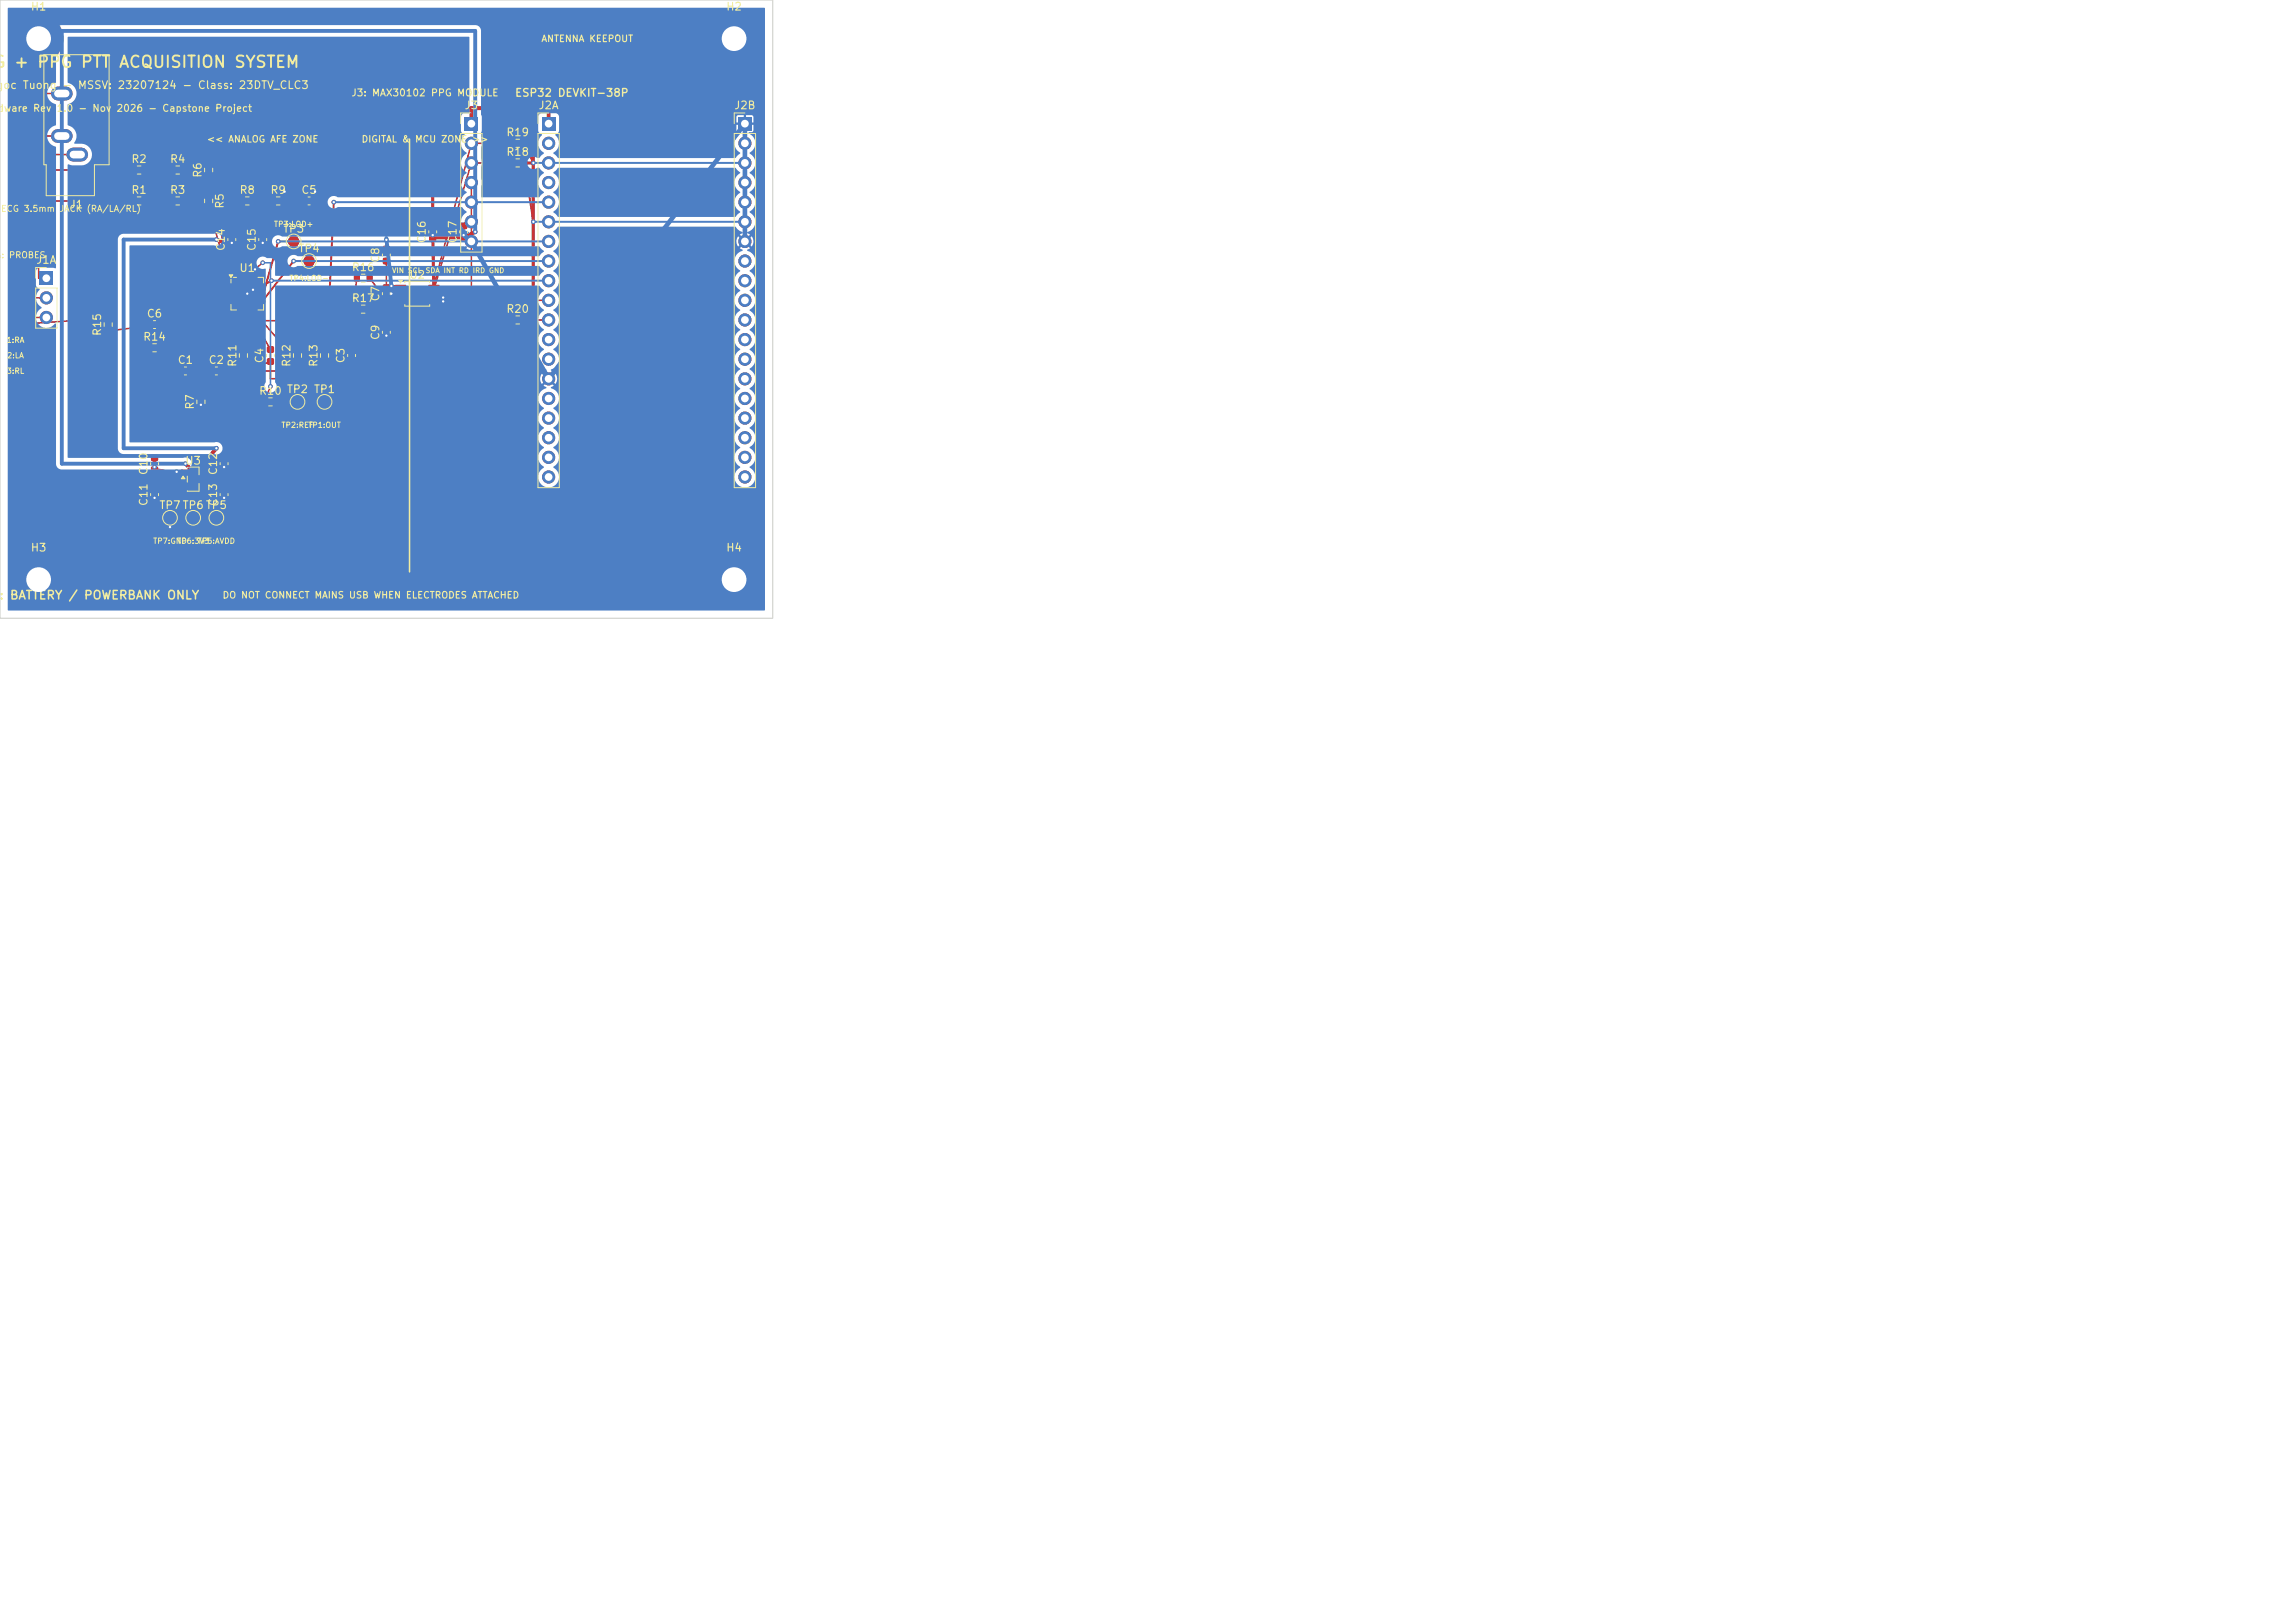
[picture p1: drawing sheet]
<svg xmlns="http://www.w3.org/2000/svg" width="297mm" height="210mm" viewBox="0 0 297 210" stroke-linecap="round" stroke-linejoin="round" font-family="sans-serif">
<defs><g id="words">
<g font-size="1.5" fill="#f2eda1">
<text x="-.9" y="9.1">G</text>
<text x="1.7" y="9.1">+ PPG PTT</text>
<text x="15.3" y="9.1">ACQUISITION SYSTEM</text>
</g>
<g font-size="1.1" fill="#f2eda1">
<text x="-.2" y="77.8">:</text>
<text x="1.2" y="77.8">BATTERY / POWERBANK ONLY</text>
</g>
<g font-size="1" fill="#f2eda1">
<text x="3.9" y="1.6">H1</text>
<text x="93.9" y="1.6">H2</text>
<text x="-.6" y="11.8">goc Tuong - MSSV: 23207124 - Class: 23DTV_CLC3</text>
<text x="60" y="14.4">J3</text>
<text x="65.4" y="17.9">R19</text>
<text x="66.6" y="12.8">ESP32 DEVKIT-38P</text>
<text x="69.6" y="14.4">J2A</text>
<text x="94.9" y="14.4">J2B</text>
<text x="16.9" y="21.3">R2</text>
<text x="21.9" y="21.3">R4</text>
<text x="26.3" y="23.1" transform="rotate(-90 26.3 23.1)">R6</text>
<text x="65.4" y="20.4">R18</text>
<text x="8.9" y="27.2">J1</text>
<text x="16.9" y="25.3">R1</text>
<text x="21.9" y="25.3">R3</text>
<text x="29.2" y="27.1" transform="rotate(-90 29.2 27.1)">R5</text>
<text x="30.9" y="25.3">R8</text>
<text x="34.9" y="25.3">R9</text>
<text x="38.9" y="25.3">C5</text>
<text x="4.6" y="34.4">J1A</text>
<text x="29.3" y="32.6" transform="rotate(-90 29.3 32.6)">C14</text>
<text x="30.9" y="35.4">U1</text>
<text x="33.3" y="32.6" transform="rotate(-90 33.3 32.6)">C15</text>
<text x="36.5" y="30.3">TP3</text>
<text x="38.5" y="32.9">TP4</text>
<text x="45.4" y="35.3">R16</text>
<text x="49.3" y="34.1" transform="rotate(-90 49.3 34.1)">C8</text>
<text x="55.3" y="31.6" transform="rotate(-90 55.3 31.6)">C16</text>
<text x="59.3" y="31.6" transform="rotate(-90 59.3 31.6)">C17</text>
<text x="18.9" y="41.3">C6</text>
<text x="45.4" y="39.3">R17</text>
<text x="49.3" y="39.1" transform="rotate(-90 49.3 39.1)">C7</text>
<text x="52.9" y="36.3">U2</text>
<text x="65.4" y="40.7">R20</text>
<text x="13.3" y="43.6" transform="rotate(-90 13.3 43.6)">R15</text>
<text x="18.4" y="44.3">R14</text>
<text x="22.9" y="47.3">C1</text>
<text x="26.9" y="47.3">C2</text>
<text x="30.8" y="47.6" transform="rotate(-90 30.8 47.6)">R11</text>
<text x="34.3" y="47.1" transform="rotate(-90 34.3 47.1)">C4</text>
<text x="37.8" y="47.6" transform="rotate(-90 37.8 47.6)">R12</text>
<text x="41.3" y="47.6" transform="rotate(-90 41.3 47.6)">R13</text>
<text x="44.8" y="47.1" transform="rotate(-90 44.8 47.1)">C3</text>
<text x="49.3" y="44.1" transform="rotate(-90 49.3 44.1)">C9</text>
<text x="25.3" y="53.1" transform="rotate(-90 25.3 53.1)">R7</text>
<text x="33.4" y="51.3">R10 TP2 TP1</text>
<text x="19.3" y="65.6" transform="rotate(-90 19.3 65.6)">C11</text>
<text x="19.3" y="61.6" transform="rotate(-90 19.3 61.6)">C10</text>
<text x="23.9" y="60.4">U3</text>
<text x="28.3" y="65.6" transform="rotate(-90 28.3 65.6)">C13</text>
<text x="28.3" y="61.6" transform="rotate(-90 28.3 61.6)">C12</text>
<text x="3.9" y="71.6">H3</text>
<text x="20.5" y="66.1">TP7TP6TP5</text>
<text x="93.9" y="71.6">H4</text>
</g>
<g font-size=".9" fill="#f2eda1">
<text x="70" y="5.6">ANTENNA KEEPOUT</text>
<text x="-.9" y="14.7">rdware</text>
<text x="4.2" y="14.7">Rev 1.0 - Nov 2026 - Capstone Project</text>
<text x="45.4" y="12.7">J3: MAX30102 PPG MODULE</text>
<text x="26.7" y="18.6">&lt;&lt; ANALOG AFE ZONE</text>
<text x="46.7" y="18.6">DIGITAL &amp;</text>
<text x="53.6" y="18.6">MCU ZONE &gt;&gt;</text>
<text x="28.7" y="77.6">DO NOT CONNECT MAINS USB WHEN ELECTRODES ATTACHED</text>
</g>
<g font-size=".8" fill="#f2eda1">
<text x="-.9" y="27.6">:</text>
<text x=".1" y="27.6">ECG 3.5mm</text>
<text x="7.6" y="27.6">JACK (RA/LA/RL)</text>
<text x="-.6" y="33.6">A:</text>
<text x="1.1" y="33.6">PROBES</text>
</g>
<g font-size=".7" fill="#f2eda1">
<text x="35.4" y="29.5">TP3:LOD+</text>
<text x="50.7" y="35.5">VIN SCL SDA INT RD</text>
<text x="61.1" y="35.5">IRD GND</text>
<text x="37.4" y="36.5">TP4:LOD-</text>
<text x=".8" y="44.5">1:RA</text>
<text x=".8" y="46.5">2:LA</text>
<text x=".8" y="48.5">3:RL</text>
<text x="36.3" y="55.5">TP2:REF</text>
<text x="39.8" y="55.5">TP1:OUT</text>
<text x="19.7" y="70.5">TP7:GND</text>
<text x="22.8" y="70.5">TP6:3V3</text>
<text x="25.5" y="70.5">TP5:AVDD</text>
</g>
</g></defs>
<g fill="#c83434">
<path d="M33.8 51.6h.7v.8h-.7z"/>
<path d="M35.5 51.6h.7v.8h-.7z"/>
<path d="M29.6 36.9h.9v.2h-.8z"/>
<path d="M29.6 37.4h.9v.2h-.8z"/>
<path d="M29.6 37.9h.9v.2h-.8z"/>
<path d="M29.6 38.4h.9v.2h-.8z"/>
<path d="M29.6 38.9h.9v.2h-.8z"/>
<path d="M30.9 39.5h.2v.9l-.2-.1z"/>
<path d="M31.4 39.5h.2v.9l-.2-.1z"/>
<path d="M31.9 39.5h.2v.9l-.2-.1z"/>
<path d="M32.4 39.5h.2v.9l-.2-.1z"/>
<path d="M32.9 39.5h.2v.9l-.2-.1z"/>
<path d="M33.5 38.9h.8l.1 .2h-.9z"/>
<path d="M33.5 38.4h.8l.1 .2h-.9z"/>
<path d="M33.5 37.9h.8l.1 .2h-.9z"/>
<path d="M33.5 37.4h.8l.1 .2h-.9z"/>
<path d="M33.5 36.9h.8l.1 .2h-.9z"/>
<path d="M32.9 35.6l.2 .1v.8h-.2z"/>
<path d="M32.4 35.6l.2 .1v.8h-.2z"/>
<path d="M31.9 35.6l.2 .1v.8h-.2z"/>
<path d="M31.4 35.6l.2 .1v.8h-.2z"/>
<path d="M30.9 35.6l.2 .1v.8h-.2z"/>
<path d="M30.7 36.8h2.5v2.5h-2.5z"/>
<path d="M65.8 41h.7v.8h-.7z"/>
<path d="M67.5 41h.7v.8h-.7z"/>
<path d="M38.8 25.6l.2-.1 .6 .1 .1 .2-.1 .6-.2 .1-.6-.1v-.1z"/>
<path d="M40.4 25.6l.2-.1 .6 .1v.2v.6l-.2 .1-.6-.1-.1-.1z"/>
<path d="M23.4 60.8h1.3l.1 .1v.4l-.1 .1-1.3-.1-.1-.1z"/>
<path d="M23.4 62.7h1.3l.1 .1v.4l-.1 .1-1.3-.1-.1-.1z"/>
<path d="M25.2 61.7h1.4l.1 .2v.3l-.2 .1h-1.2l-.1-.1z"/>
<path d="M33.6 31.4l.1-.1 .7 .1 .1 .2-.1 .6h-.2h-.6l-.1-.2z"/>
<path d="M33.6 29.8h.1h.7l.1 .2-.1 .6-.2 .1-.6-.1-.1-.1z"/>
<path d="M28.6 60.4l.1-.1 .7 .1 .1 .2-.1 .6h-.2h-.6l-.1-.2z"/>
<path d="M28.6 58.8h.1h.7l.1 .2-.1 .6-.2 .1-.6-.1-.1-.1z"/>
<path d="M22.8 47.6l.2-.1 .6 .1 .1 .2-.1 .6-.2 .1-.6-.1v-.1z"/>
<path d="M24.4 47.6l.1-.1 .7 .1v.2v.6l-.2 .1-.6-.1-.1-.1z"/>
<circle cx="38.5" cy="52" r=".75"/>
<circle cx="95" cy="75" r="3.2"/>
<circle cx="25" cy="67" r=".75"/>
</g>
<path d="M7.5 12.1h1M7.5 17.6h1M9.5 20h1" fill="none" stroke="#c83434" stroke-width="1.8"/>
<g fill="#c83434">
<path d="M65.8 18.1h.7v.9h-.7z"/>
<path d="M67.5 18.1h.7v.9h-.7z"/>
<path d="M26.8 47.6l.2-.1 .6 .1 .1 .2-.1 .6-.1 .1-.7-.1v-.1z"/>
<path d="M28.4 47.6l.1-.1 .7 .1v.2v.6l-.2 .1-.6-.1-.1-.1z"/>
<path d="M34.8 25.6h.7v.8h-.7z"/>
<path d="M36.5 25.6h.7v.8h-.7z"/>
<path d="M16.8 25.6h.7v.8h-.7z"/>
<path d="M18.5 25.6h.7v.8h-.7z"/>
<path d="M30.8 25.6h.7v.8h-.7z"/>
<path d="M32.5 25.6h.7v.8h-.7z"/>
<path d="M26.6 24.8h.8v.7h-.8z"/>
<path d="M26.6 26.5h.8v.7h-.8z"/>
<path d="M21.8 21.6h.7v.8h-.7z"/>
<path d="M23.5 21.6h.7v.8h-.7z"/>
<path d="M65.8 20.7h.7v.8h-.7z"/>
<path d="M67.5 20.7h.7v.8h-.7z"/>
<path d="M49.6 43.4l.1-.1 .7 .1 .1 .2-.1 .6h-.2h-.6l-.1-.2z"/>
<path d="M49.6 41.8h.1h.7l.1 .2-.1 .6-.2 .1-.6-.1-.1-.1z"/>
<path d="M31.1 46.5h.8v.7h-.8z"/>
<path d="M31.1 44.8h.8v.7h-.8z"/>
<path d="M55.6 30.4l.1-.1 .7 .1 .1 .2-.1 .6h-.1h-.7l-.1-.2z"/>
<path d="M55.6 28.8h.1h.7l.1 .2-.1 .6-.1 .1-.7-.1-.1-.1z"/>
<path d="M19.6 64.4l.1-.1 .7 .1 .1 .2-.1 .6h-.2h-.6l-.1-.2z"/>
<path d="M19.6 62.8h.1h.7l.1 .2-.1 .6-.2 .1-.6-.1-.1-.1z"/>
<path d="M95.5 15.2h1.8v1.7h-1.8z"/>
<path d="M51.1 36.9h1.4l.1 .2-.1 .1h-1.3z"/>
<path d="M51.1 37.4h1.4l.1 .2-.1 .1h-1.3z"/>
<path d="M51.1 37.9h1.4l.1 .2-.1 .1h-1.3z"/>
<path d="M51.1 38.4h1.4l.1 .2-.1 .1h-1.3z"/>
<path d="M51.1 38.9h1.4l.1 .2-.1 .1h-1.3z"/>
<path d="M55.4 38.9h1.4l.1 .2-.1 .1h-1.3z"/>
<path d="M55.4 38.4h1.4l.1 .2-.1 .1h-1.3z"/>
<path d="M55.4 37.9h1.4l.1 .2-.1 .1h-1.3z"/>
<path d="M55.4 37.4h1.4l.1 .2-.1 .1h-1.3z"/>
<path d="M55.4 36.9h1.4l.1 .2-.1 .1h-1.3z"/>
<path d="M5.1 35.2h1.7v1.7h-1.7z"/>
<path d="M60.1 15.2h1.8v1.7h-1.8z"/>
<path d="M38.1 46.5h.8v.7h-.8z"/>
<path d="M38.1 44.8h.8v.7h-.8z"/>
<path d="M28.6 64.4l.1-.1 .7 .1 .1 .2-.1 .6h-.2h-.6l-.1-.2z"/>
<path d="M28.6 62.8h.1h.7l.1 .2-.1 .6-.2 .1-.6-.1-.1-.1z"/>
<path d="M21.8 25.6h.7v.8h-.7z"/>
<path d="M23.5 25.6h.7v.8h-.7z"/>
<path d="M45.8 39.6h.7v.8h-.7z"/>
<path d="M47.5 39.6h.7v.8h-.7z"/>
<path d="M25.6 52.5h.8v.7h-.8z"/>
<path d="M25.6 50.8h.8v.7h-.8z"/>
<path d="M16.8 21.6h.7v.8h-.7z"/>
<path d="M18.5 21.6h.7v.8h-.7z"/>
<path d="M18.8 44.6h.7v.8h-.7z"/>
<path d="M20.5 44.6h.7v.8h-.7z"/>
<path d="M29.6 31.4l.2-.1 .6 .1 .1 .2-.1 .6h-.1h-.7l-.1-.2z"/>
<path d="M29.6 29.8h.2h.6l.1 .2-.1 .6-.1 .1-.7-.1-.1-.1z"/>
<path d="M45.8 35.6h.7v.8h-.7z"/>
<path d="M47.5 35.6h.7v.8h-.7z"/>
<path d="M59.6 30.4l.1-.1 .7 .1 .1 .2-.1 .6h-.2h-.6l-.1-.2z"/>
<path d="M59.6 28.8h.1h.7l.1 .2-.1 .6-.2 .1-.6-.1-.1-.1z"/>
<path d="M49.6 33.4l.1-.1 .7 .1 .1 .2-.1 .6h-.2h-.6l-.1-.2z"/>
<path d="M49.6 31.8h.1h.7l.1 .2-.1 .6-.2 .1-.6-.1-.1-.1z"/>
<path d="M34.6 46.4l.1-.1 .7 .1 .1 .2-.1 .6h-.1h-.7l-.1-.2z"/>
<path d="M34.6 44.8h.1h.7l.1 .2-.1 .6-.1 .1-.7-.1-.1-.1z"/>
<path d="M19.6 60.4l.1-.1 .7 .1 .1 .2-.1 .6h-.2h-.6l-.1-.2z"/>
<path d="M19.6 58.8h.1h.7l.1 .2-.1 .6-.2 .1-.6-.1-.1-.1z"/>
<path d="M49.6 38.4l.1-.1 .7 .1 .1 .2-.1 .6h-.2h-.6l-.1-.2z"/>
<path d="M49.6 36.8h.1h.7l.1 .2-.1 .6-.2 .1-.6-.1-.1-.1z"/>
<path d="M18.8 41.6l.2-.1 .6 .1 .1 .2-.1 .6-.1 .1-.7-.1v-.1z"/>
<path d="M20.4 41.6l.1-.1 .7 .1v.2v.6l-.2 .1-.6-.1-.1-.1z"/>
<path d="M13.6 42.5h.8v.7h-.8z"/>
<path d="M13.6 40.8h.8v.7h-.8z"/>
<path d="M45.1 46.4l.2-.1 .6 .1 .1 .2-.1 .6h-.2h-.6l-.1-.2z"/>
<path d="M45.1 44.8h.2h.6l.1 .2-.1 .6-.2 .1-.6-.1-.1-.1z"/>
<path d="M26.6 22.5h.8v.7h-.8z"/>
<path d="M26.6 20.8h.8v.7h-.8z"/>
<path d="M41.6 46.5h.8v.7h-.8z"/>
<path d="M41.6 44.8h.8v.7h-.8z"/>
<path d="M70.1 15.2h1.8v1.7h-1.8z"/>
<circle cx="5" cy="5" r="3.2"/>
<circle cx="96.4" cy="18.5" r=".85"/>
<circle cx="96.4" cy="21.1" r=".85"/>
<circle cx="96.4" cy="23.6" r=".85"/>
<circle cx="96.4" cy="26.2" r=".85"/>
<circle cx="96.4" cy="28.7" r=".85"/>
<circle cx="96.4" cy="31.2" r=".85"/>
<circle cx="96.4" cy="33.8" r=".85"/>
<circle cx="96.4" cy="36.3" r=".85"/>
<circle cx="96.4" cy="38.9" r=".85"/>
<circle cx="96.4" cy="41.4" r=".85"/>
<circle cx="96.4" cy="43.9" r=".85"/>
<circle cx="96.4" cy="46.5" r=".85"/>
<circle cx="96.4" cy="49" r=".85"/>
<circle cx="96.4" cy="51.6" r=".85"/>
<circle cx="96.4" cy="54.1" r=".85"/>
<circle cx="96.4" cy="56.6" r=".85"/>
<circle cx="96.4" cy="59.2" r=".85"/>
<circle cx="96.4" cy="61.7" r=".85"/>
<circle cx="6" cy="38.5" r=".85"/>
<circle cx="6" cy="41.1" r=".85"/>
<circle cx="40" cy="33.8" r=".75"/>
<circle cx="61" cy="18.5" r=".85"/>
<circle cx="61" cy="21.1" r=".85"/>
<circle cx="61" cy="23.6" r=".85"/>
<circle cx="61" cy="26.2" r=".85"/>
<circle cx="61" cy="28.7" r=".85"/>
<circle cx="61" cy="31.2" r=".85"/>
<circle cx="42" cy="52" r=".75"/>
<circle cx="28" cy="67" r=".75"/>
<circle cx="38" cy="31.2" r=".75"/>
<circle cx="5" cy="75" r="3.2"/>
<circle cx="22" cy="67" r=".75"/>
<circle cx="95" cy="5" r="3.2"/>
<circle cx="71" cy="18.5" r=".85"/>
<circle cx="71" cy="21.1" r=".85"/>
<circle cx="71" cy="23.6" r=".85"/>
<circle cx="71" cy="26.2" r=".85"/>
<circle cx="71" cy="28.7" r=".85"/>
<circle cx="71" cy="31.2" r=".85"/>
<circle cx="71" cy="33.8" r=".85"/>
<circle cx="71" cy="36.3" r=".85"/>
<circle cx="71" cy="38.9" r=".85"/>
<circle cx="71" cy="41.4" r=".85"/>
<circle cx="71" cy="43.9" r=".85"/>
<circle cx="71" cy="46.5" r=".85"/>
<circle cx="71" cy="49" r=".85"/>
<circle cx="71" cy="51.6" r=".85"/>
<circle cx="71" cy="54.1" r=".85"/>
<circle cx="71" cy="56.6" r=".85"/>
<circle cx="71" cy="59.2" r=".85"/>
<circle cx="71" cy="61.7" r=".85"/>
<circle cx="35" cy="50" r=".3"/>
<circle cx="34" cy="34" r=".3"/>
<circle cx="43.2" cy="26.2" r=".3"/>
<circle cx="38" cy="33.8" r=".3"/>
<circle cx="36" cy="31.2" r=".3"/>
<circle cx="28" cy="31" r=".3"/>
<circle cx="28" cy="58" r=".3"/>
<circle cx="50" cy="43.4" r=".3"/>
<circle cx="60" cy="30.4" r=".3"/>
<circle cx="33" cy="34.9" r=".3"/>
<circle cx="20" cy="64.4" r=".3"/>
<circle cx="32.7" cy="37.5" r=".3"/>
<circle cx="22" cy="68.2" r=".3"/>
<circle cx="50.6" cy="38" r=".3"/>
<circle cx="29" cy="60.4" r=".3"/>
<circle cx="22.9" cy="61" r=".3"/>
<circle cx="57.3" cy="39" r=".3"/>
<circle cx="50.6" cy="37" r=".3"/>
<circle cx="50" cy="31" r=".3"/>
<circle cx="34" cy="31.4" r=".3"/>
<circle cx="26" cy="52.4" r=".3"/>
<circle cx="29" cy="64.4" r=".3"/>
<circle cx="30" cy="31.4" r=".3"/>
<circle cx="56" cy="30.4" r=".3"/>
<circle cx="32" cy="38" r=".3"/>
<circle cx="36.8" cy="24.8" r=".3"/>
<circle cx="20" cy="60.4" r=".3"/>
<circle cx="40.8" cy="24.8" r=".3"/>
<circle cx="57.3" cy="38.5" r=".3"/>
<circle cx="35.1" cy="36.3" r=".3"/>
<circle cx="61.5" cy="30" r=".3"/>
<circle cx="24" cy="60" r=".3"/>
<circle cx="69" cy="21.1" r=".3"/>
<circle cx="69" cy="28.7" r=".3"/>
</g>
<g fill="none" stroke="#c83434" stroke-width=".2">
<path d="M23.8 26l3.2 .8 3.1 10.7M23.8 22l3.2-.8 3.1 16.8M30.1 37l-6.9 11M30.1 38.5l-10.9 3.5v3M30.1 39l-9.3 3M31 39.9l-3.8 8.1M31.5 39.9v8.1h4.5v4M32 39.9l3 5.3v3.8h3.5M32.5 39.9l6 6.9M33 39.9v1.6h9v10.5M34 34l-2.5 2.1M36 31.2h2"/>
<path d="M38 33.8h2M46.2 36l-.7 5.5M20.8 42v3M20.8 42l-6.8 .8M24.8 48h2.4M27.2 48l-1.2 4.8M31.5 47h3.5M35 50l-.8 2M42 43.5h-3.5v8.5M45.5 46.8v5.2h-9.7M45.5 41.5v3.7M45.5 41.5l-3.5 3.7"/>
<path d="M46.2 40l-7.7 5.2"/>
</g>
<path d="M36 31.2l-2.1 7.3M38 33.8l-4.1 5.2M40.8 24.8v1.2M43.2 26.2l-1.2 25.8M50 30.8v1.4M56.1 38.5h1.2M60 29.2v1.2M29 63.2v1.2" fill="none" stroke="#c83434" stroke-width=".25"/>
<path d="M28 31l2 .8M30 31.8h4M30 31.8l2.5 4.3M28 58l-3.9 5M24.1 63l3.9 4M24.1 63l4.9-2.2v4" fill="none" stroke="#c83434" stroke-width=".5"/>
<path d="M27 25.2v-2.4l4.2 3.2 1.3 10.1 1.4 1.9" fill="none" stroke="#c83434" stroke-width=".3"/>
<circle cx="32" cy="38" r=".13" fill="#c83434"/>
<g fill="none" stroke="#c83434" stroke-width=".25">
<path d="M67.8 18.5l1.2 2.6M30 30.2v1.2M32.7 37.5h1.2M33 34.9v1.2M34 30.2v1.2M35.1 36.3l-1.2 .7M36.8 24.8v1.2M50 31v1.2M50.7 37h1.2M50.7 38h1.2M56 29.2v1.2M56.1 39h1.2"/>
<path d="M67.8 21.1l1.2 7.6M20 59.2v1.2M26 51.2v1.2M29 59.2v1.2M50 42.2v1.2M20 63.2v1.2M22 67v1.2M22.9 61.1h1.2"/>
</g>
<path d="M61 16v-2h10v2M61.5 30l-1.5 .8M20 59.2v5.6M20 60.8l5.9 1.2M24 60l1.9 2M25.9 62l-.9 5" fill="none" stroke="#c83434" stroke-width=".5"/>
<g fill="none" stroke="#c83434" stroke-width=".2">
<path d="M8 12.1h-4.5v26.4h2.5M8 17.6h-3v18.4h1M67.8 18.5h-6.8l-4.9 18.5M3.5 22h13.7M5 26h12.2M10 20h-8v22l12-.8M18.8 26h3.4M18.8 22h3.4M31 36.1l-2.2 11.9M39.2 26h-6.4l-.8 10.1M47.8 36l2.2 2.8 1.9-.3M50 33.8v10"/>
<path d="M51.9 37.5l2.1 3.9h17M51.9 39l-1.9-1.8-2.2 2.8M67.8 21.1h-6.8l-4.9 16.4M2 41.1h4"/>
</g>
<path d="M66.2 18.5h2.8M56 30l.1 8M60 30.8h-4v-16.8h13v27.4h-2.8M66.2 21.1h2.8" fill="none" stroke="#c83434" stroke-width=".4"/>
<circle cx="61" cy="23.6" r=".1" fill="#c83434"/>
<path d="M61 23.6v15.3h10" fill="none" stroke="#c83434" stroke-width=".2"/>
<circle cx="95" cy="75" r="3.2" fill="#4d7fc4"/>
<path d="M7.5 12.1h1M7.5 17.6h1M9.5 20h1" fill="none" stroke="#4d7fc4" stroke-width="1.8"/>
<g fill="#4d7fc4">
<path d="M95.5 15.2h1.8v1.7h-1.8z"/>
<path d="M5.1 35.2h1.7v1.7h-1.7z"/>
<path d="M60.1 15.2h1.8v1.7h-1.8z"/>
<path d="M70.1 15.2h1.8v1.7h-1.8z"/>
<circle cx="5" cy="5" r="3.2"/>
<circle cx="96.4" cy="18.5" r=".85"/>
<circle cx="96.4" cy="21.1" r=".85"/>
<circle cx="96.4" cy="23.6" r=".85"/>
<circle cx="96.4" cy="26.2" r=".85"/>
<circle cx="96.4" cy="28.7" r=".85"/>
<circle cx="96.4" cy="31.2" r=".85"/>
<circle cx="96.4" cy="33.8" r=".85"/>
<circle cx="96.4" cy="36.3" r=".85"/>
<circle cx="96.4" cy="38.9" r=".85"/>
<circle cx="96.4" cy="41.4" r=".85"/>
<circle cx="96.4" cy="43.9" r=".85"/>
<circle cx="96.4" cy="46.5" r=".85"/>
<circle cx="96.4" cy="49" r=".85"/>
<circle cx="96.4" cy="51.6" r=".85"/>
<circle cx="96.4" cy="54.1" r=".85"/>
<circle cx="96.4" cy="56.6" r=".85"/>
<circle cx="96.4" cy="59.2" r=".85"/>
<circle cx="96.4" cy="61.7" r=".85"/>
<circle cx="6" cy="38.5" r=".85"/>
<circle cx="6" cy="41.1" r=".85"/>
<circle cx="61" cy="18.5" r=".85"/>
<circle cx="61" cy="21.1" r=".85"/>
<circle cx="61" cy="23.6" r=".85"/>
<circle cx="61" cy="26.2" r=".85"/>
<circle cx="61" cy="28.7" r=".85"/>
<circle cx="61" cy="31.2" r=".85"/>
<circle cx="5" cy="75" r="3.2"/>
<circle cx="95" cy="5" r="3.2"/>
<circle cx="71" cy="18.5" r=".85"/>
<circle cx="71" cy="21.1" r=".85"/>
<circle cx="71" cy="23.6" r=".85"/>
<circle cx="71" cy="26.2" r=".85"/>
<circle cx="71" cy="28.7" r=".85"/>
<circle cx="71" cy="31.2" r=".85"/>
<circle cx="71" cy="33.8" r=".85"/>
<circle cx="71" cy="36.3" r=".85"/>
<circle cx="71" cy="38.9" r=".85"/>
<circle cx="71" cy="41.4" r=".85"/>
<circle cx="71" cy="43.9" r=".85"/>
<circle cx="71" cy="46.5" r=".85"/>
<circle cx="71" cy="49" r=".85"/>
<circle cx="71" cy="51.6" r=".85"/>
<circle cx="71" cy="54.1" r=".85"/>
<circle cx="71" cy="56.6" r=".85"/>
<circle cx="71" cy="59.2" r=".85"/>
<circle cx="71" cy="61.7" r=".85"/>
<circle cx="35" cy="50" r=".3"/>
<circle cx="34" cy="34" r=".3"/>
<circle cx="43.2" cy="26.2" r=".3"/>
<circle cx="38" cy="33.8" r=".3"/>
<circle cx="36" cy="31.2" r=".3"/>
<circle cx="28" cy="31" r=".3"/>
<circle cx="28" cy="58" r=".3"/>
<circle cx="50" cy="43.4" r=".3"/>
<circle cx="60" cy="30.4" r=".3"/>
<circle cx="33" cy="34.9" r=".3"/>
<circle cx="20" cy="64.4" r=".3"/>
<circle cx="32.7" cy="37.5" r=".3"/>
<circle cx="22" cy="68.2" r=".3"/>
<circle cx="50.6" cy="38" r=".3"/>
<circle cx="29" cy="60.4" r=".3"/>
<circle cx="22.9" cy="61" r=".3"/>
<circle cx="57.3" cy="39" r=".3"/>
<circle cx="50.6" cy="37" r=".3"/>
<circle cx="50" cy="31" r=".3"/>
<circle cx="34" cy="31.4" r=".3"/>
<circle cx="26" cy="52.4" r=".3"/>
<circle cx="29" cy="64.4" r=".3"/>
<circle cx="30" cy="31.4" r=".3"/>
<circle cx="56" cy="30.4" r=".3"/>
<circle cx="32" cy="38" r=".3"/>
<circle cx="36.8" cy="24.8" r=".3"/>
<circle cx="20" cy="60.4" r=".3"/>
<circle cx="40.8" cy="24.8" r=".3"/>
<circle cx="57.3" cy="38.5" r=".3"/>
<circle cx="35.1" cy="36.3" r=".3"/>
<circle cx="61.5" cy="30" r=".3"/>
<circle cx="24" cy="60" r=".3"/>
<circle cx="69" cy="21.1" r=".3"/>
<circle cx="69" cy="28.7" r=".3"/>
</g>
<path d="M34 34h1v16" fill="none" stroke="#4d7fc4" stroke-width=".2"/>
<path d="M43.2 26.2h27.8" fill="none" stroke="#4d7fc4" stroke-width=".25"/>
<circle cx="71" cy="26.2" r=".13" fill="#4d7fc4"/>
<path d="M36 31.2h35M38 33.8h33" fill="none" stroke="#4d7fc4" stroke-width=".25"/>
<path d="M28 31h-12v27h12M50 30.8l.7 6.2M60 30.4l1 .8" fill="none" stroke="#4d7fc4" stroke-width=".5"/>
<path d="M60 30.4l1 .8 10 17.8 25.4-33v15.2" fill="none" stroke="#4d7fc4" stroke-width=".6"/>
<circle cx="71" cy="36.3" r=".13" fill="#4d7fc4"/>
<path d="M35.1 36.3h35.9M69 21.1h27.4" fill="none" stroke="#4d7fc4" stroke-width=".25"/>
<path d="M61.5 30v-26h-53.5v56h16" fill="none" stroke="#4d7fc4" stroke-width=".5"/>
<circle cx="96.4" cy="21.1" r=".13" fill="#4d7fc4"/>
<path d="M69 28.7h27.4" fill="none" stroke="#4d7fc4" stroke-width=".25"/>
<g fill="#4d7fc4">
<path d="M71.6 22.3l.7-.6h22.8l.7 .7a1.45 1.45 0 0 0 0 2.5 1.45 1.45 0 0 0 0 2.5l-.7 .7h-22.8l-.7-.7a1.45 1.45 0 0 0 0-2.5 1.45 1.45 0 0 0 0-2.6z"/>
<path d="M1 1h98v78h-98v-43.9h3.6l.1 1.9 .1 .2 .3 .2a1.49 1.49 0 0 0 .3 2.4 1.38 1.38 0 0 0-.4 2.1 1.38 1.38 0 0 0 2.1 0l.1 .1v18.1a.75 .75 0 0 0 .9 .7h15.6a.8 .8 0 0 0 1.1-.8 .8 .8 0 0 0-1.1-.8h-14.9v-28.3h6.4v27.2l.2 .4 .5 .3h11.8a.81 .81 0 0 0 1.1-.8 .81 .81 0 0 0-1.1-.8h-10.9v-25.4h10.9a.8 .8 0 0 0 1.1-.8 .8 .8 0 0 0-1.1-.8h-11.8l-.4 .2-.3 .5h-6.4v-9.5l.1-.1 .5 .1h1.3a1.4 1.4 0 0 0 1.2-1.5 1.4 1.4 0 0 0-1.3-1.3h-.9l-.1-.1a1.41 1.41 0 0 0-.8-2.3v-.1v-2.6a1.42 1.42 0 0 0 1.1-1.4 1.42 1.42 0 0 0-1.1-1.4v-.1v-5.8h51.9v9.8l-.8 .1-.3 .4 .1 1.9 .1 .2 .3 .2a1.49 1.49 0 0 0 .3 2.4 1.45 1.45 0 0 0 0 2.6 1.45 1.45 0 0 0 0 2.5l-.7 .6h-16a.82 .82 0 0 0-1.1 .1 .82 .82 0 0 0 0 1.1 .82 .82 0 0 0 1.1 .1h16l.7 .6a1.43 1.43 0 0 0-.7 1.5 1.43 1.43 0 0 0 1 1.2l-.4 .3 .1 .1-.1 .1h-23.8a.81 .81 0 0 0-1.1 .1 .81 .81 0 0 0 0 1.1 .81 .81 0 0 0 1.1 .1h23.8h.1l-.1 .2 .1 .1a1.09 1.09 0 0 0 1.3-.1l-.1-.1 .1-.1h8l.7 .6-.7 .7h-31.2a.82 .82 0 0 0-1.1 0 .82 .82 0 0 0 0 1.1 .82 .82 0 0 0 1.1 .1h31.2l.7 .7-.7 .6h-34l-.1-.1v-1.8l-.4-.4h-.6a.82 .82 0 0 0-1.4 .4 .82 .82 0 0 0 1.1 1h.1v14.6a.81 .81 0 0 0 0 1.1 .81 .81 0 0 0 1.1 .1 .81 .81 0 0 0 .1-1.1v-12.5h.1l34-.1 .7 .6v.2a1.42 1.42 0 0 0 0 2.4 1.45 1.45 0 0 0 0 2.6 1.45 1.45 0 0 0 0 2.5 1.4 1.4 0 0 0-.7 1.4 1.4 1.4 0 0 0 1 1.2v.1l-.4 .2 .5 .5-.2 .2-.5-.4a1.09 1.09 0 0 0 0 1.3l.5-.4 .2 .2-.5 .4 .4 .3a1.58 1.58 0 0 0-1.1 1.5 1.71 1.71 0 0 0 .8 1.1 1.45 1.45 0 0 0 0 2.6 1.45 1.45 0 0 0 0 2.5 1.45 1.45 0 0 0 0 2.6 1.37 1.37 0 0 0-.5 2 1.37 1.37 0 0 0 2.1 .1 1.37 1.37 0 0 0-.4-2.1v-.1a1.42 1.42 0 0 0 0-2.5 1.45 1.45 0 0 0 0-2.5 1.45 1.45 0 0 0 0-2.6 1.4 1.4 0 0 0 .7-1.4 1.4 1.4 0 0 0-1-1.2v-.1l.4-.2-.5-.4 .2-.2 .5 .4v-.1a1.1 1.1 0 0 0 0-1.2l-.5 .4-.2-.2 .5-.5-.4-.2a1.58 1.58 0 0 0 1.1-1.5 2.01 2.01 0 0 0-.8-1.2 1.45 1.45 0 0 0 0-2.5 1.45 1.45 0 0 0 0-2.6 1.45 1.45 0 0 0 0-2.5 1.45 1.45 0 0 0 0-2.6 1.45 1.45 0 0 0 0-2.5 1.45 1.45 0 0 0 0-2.5l.7-.7h22.8l.4 .4 .6 .4-.4 .3 .5 .4-.2 .2-.5-.4a1.09 1.09 0 0 0 0 1.3l.5-.4 .2 .2-.5 .4 .4 .3a1.58 1.58 0 0 0-1.1 1.5 1.71 1.71 0 0 0 .8 1.2 1.45 1.45 0 0 0 0 2.5 1.45 1.45 0 0 0 0 2.5 1.45 1.45 0 0 0 0 2.6 1.45 1.45 0 0 0 0 2.5 1.45 1.45 0 0 0 0 2.6 1.45 1.45 0 0 0 0 2.5 1.45 1.45 0 0 0 0 2.5 1.45 1.45 0 0 0 0 2.6 1.45 1.45 0 0 0 0 2.5 1.45 1.45 0 0 0 0 2.6 1.37 1.37 0 0 0-.5 2 1.37 1.37 0 0 0 2.1 .1 1.37 1.37 0 0 0-.4-2.1v-.1a1.42 1.42 0 0 0 0-2.5 1.45 1.45 0 0 0 0-2.5 1.45 1.45 0 0 0 0-2.6 1.45 1.45 0 0 0 0-2.5 1.45 1.45 0 0 0 0-2.6 1.45 1.45 0 0 0 0-2.5 1.45 1.45 0 0 0 0-2.5 1.45 1.45 0 0 0 0-2.6 1.45 1.45 0 0 0 0-2.5 1.45 1.45 0 0 0 0-2.6 1.4 1.4 0 0 0 .7-1.4 1.4 1.4 0 0 0-1-1.2v-.1l.4-.2-.5-.4 .2-.2 .5 .4v-.1a1.1 1.1 0 0 0 0-1.2l-.5 .4-.2-.2 .5-.4-.4-.2v-.2a1.41 1.41 0 0 0 1-1.2 1.41 1.41 0 0 0-.7-1.4 1.45 1.45 0 0 0 0-2.5 1.45 1.45 0 0 0 0-2.6 1.45 1.45 0 0 0 0-2.5 1.41 1.41 0 0 0 .7-1.3 1.41 1.41 0 0 0-.8-1.3v-.1h.4l.2-.2v-.7h-.6v-.3h.6v-.8l-.2-.2h-.8v.6h-.3v-.6h-.7l-.2 .2v.8h.6v.3h-.6v.7l.2 .2h.4v.1a1.44 1.44 0 0 0-.9 1.3 1.44 1.44 0 0 0 .8 1.3l-.7 .7h-22.8l-.7-.7a1.42 1.42 0 0 0 .3-2.3l.3-.3 .1-.2 .1-1.9a.49 .49 0 0 0-.5-.5l-1.9 .1-.3 .2v2.1l.1 .2 .3 .2a1.49 1.49 0 0 0 .3 2.4l-.6 .6-.2 .1a.82 .82 0 0 0-1.2 0 .82 .82 0 0 0 0 1.1 .82 .82 0 0 0 1.2 .1h.2l.6 .7a1.45 1.45 0 0 0 0 2.5l-.7 .6h-7.4v-1.3l.1-.7-.1-.4v-1.5l.1-.6-.1-.5v-1.4l.1-.7-.1-.4v-.8l.1-.3v-1.8l-.1-.3v-10.9l-.2-.4-.4-.2-53.6-.1a.75 .75 0 0 0-.9 .7v6.8a1.42 1.42 0 0 0-1.1 1.4 1.42 1.42 0 0 0 1.1 1.4v.1v2.6a1.43 1.43 0 0 0-1.1 1.4 1.43 1.43 0 0 0 1.1 1.4v15.7h-2.2l-.2 .1-.2 .3h-3.6z"/>
<circle cx="96.4" cy="28.7" r=".13"/>
</g>
<path d="M53 18v56" fill="none" stroke="#f2eda1" stroke-width=".2"/>
<path d="M29.6 35.6h.5l-.2 .3zM29.9 36.1v.5M29.9 39.4v.7h.7M30.2 35.9h.4M33.4 35.9h.7v.7M34.1 39.4v.7h-.7M34.8 51.5h.4M34.8 52.5h.4" fill="none" stroke="#f2eda1" stroke-width=".13"/>
<path d="M29.6 35.6h.5l-.2 .3z" fill="#f2eda1"/>
<g fill="none" stroke="#f2eda1" stroke-width=".13">
<path d="M39.9 25.5h.2M39.9 26.5h.2M66.8 40.9h.4M66.8 41.9h.4M23.7 61.6l.2 .4h-.4zM24.2 60.5l1.6-.1v1M24.2 61.6v.8M25.8 62.6v1l-1.6-.1"/>
<circle cx="38.5" cy="52" r=".95"/>
</g>
<path d="M23.7 61.6l.2 .4h-.4z" fill="#f2eda1"/>
<g fill="none" stroke="#f2eda1" stroke-width=".13">
<path d="M5.7 7.1h8.4v14.2h-1.9v4h-6.2v-4h-.3zM66.8 18h.4M66.8 19.1h.4M95 17.3h2.8v45.8h-2.8zM96.4 14.6h-1.4v1.4M17.8 25.5h.4M17.8 26.5h.4M22.8 21.5h.4M22.8 22.5h.4M26.5 25.8v.4M27.5 25.8v.4M31.8 25.5h.4"/>
<path d="M31.8 26.5h.4M33.5 30.9v.2M34.5 30.9v.2M35.8 25.5h.4M35.8 26.5h.4M51.6 36.3h.5l-.3 .3zM52.4 36.6v-.2h3.2v.2M52.4 39.4v.2h3.2v-.2M55.5 29.9v.2M56.5 29.9v.2M66.8 20.6h.4M66.8 21.6h.4"/>
<path d="M23.9 47.5h.2M23.9 48.5h.2M27.9 47.5h.2M27.9 48.5h.2M28.5 59.9v.2M29.5 59.9v.2M31 45.8v.4M32 45.8v.4M49.5 42.9v.2M50.5 42.9v.2M19.5 63.9v.2M20.5 63.9v.2"/>
<circle cx="25" cy="67" r=".95"/>
</g>
<path d="M51.6 36.3h.5l-.3 .3z" fill="#f2eda1"/>
<g fill="none" stroke="#f2eda1" stroke-width=".13">
<path d="M59.6 17.3h2.8v15.3h-2.8zM61 14.6h-1.4v1.4M69.6 17.3h2.8v45.8h-2.8zM71 14.6h-1.4v1.4M4.6 37.3h2.8v5.2h-2.8zM6 34.6h-1.4v1.4M17.8 21.5h.4M17.8 22.5h.4M22.8 25.5h.4M22.8 26.5h.4M26.5 21.8v.4M27.5 21.8v.4"/>
<path d="M29.5 30.9v.2M30.5 30.9v.2M46.8 39.5h.4M46.8 35.5h.4M46.8 36.5h.4M49.5 32.9v.2M49.5 37.9v.2M50.5 32.9v.2M50.5 37.9v.2M59.5 29.9v.2M60.5 29.9v.2M13.5 41.8v.4"/>
<path d="M14.5 41.8v.4M19.5 59.9v.2M19.8 44.5h.4M19.8 45.5h.4M19.9 41.5h.2M19.9 42.5h.2M20.5 59.9v.2M25.5 51.8v.4M26.5 51.8v.4M34.5 45.9v.2M35.5 45.9v.2M38 45.8v.4"/>
<path d="M39 45.8v.4M41.5 45.8v.4M42.5 45.8v.4M45 45.9v.2M46 45.9v.2M46.8 40.5h.4M28.5 63.9v.2M29.5 63.9v.2"/>
<circle cx="38" cy="31.2" r=".95"/>
<circle cx="40" cy="33.8" r=".95"/>
<circle cx="42" cy="52" r=".95"/>
<circle cx="22" cy="67" r=".95"/>
<circle cx="28" cy="67" r=".95"/>
</g>
<path d="M0 0h100v80h-100z" fill="none" stroke="#d0d2cd" stroke-width=".15"/>
<g fill="#fff">
<circle cx="35" cy="50" r=".15"/>
<circle cx="34" cy="34" r=".15"/>
<circle cx="43.2" cy="26.2" r=".15"/>
<circle cx="38" cy="33.8" r=".15"/>
<circle cx="36" cy="31.2" r=".15"/>
<circle cx="28" cy="31" r=".15"/>
<circle cx="28" cy="58" r=".15"/>
<circle cx="50" cy="43.4" r=".15"/>
<circle cx="60" cy="30.4" r=".15"/>
<circle cx="33" cy="34.9" r=".15"/>
<circle cx="20" cy="64.4" r=".15"/>
<circle cx="32.7" cy="37.5" r=".15"/>
<circle cx="22" cy="68.2" r=".15"/>
<circle cx="50.6" cy="38" r=".15"/>
<circle cx="29" cy="60.4" r=".15"/>
<circle cx="22.9" cy="61.1" r=".15"/>
<circle cx="57.3" cy="39" r=".15"/>
<circle cx="50.6" cy="37" r=".15"/>
<circle cx="50" cy="31" r=".15"/>
<circle cx="34" cy="31.4" r=".15"/>
<circle cx="26" cy="52.4" r=".15"/>
<circle cx="29" cy="64.4" r=".15"/>
<circle cx="30" cy="31.4" r=".15"/>
<circle cx="56" cy="30.4" r=".15"/>
<circle cx="32" cy="38" r=".15"/>
<circle cx="36.8" cy="24.8" r=".15"/>
<circle cx="20" cy="60.4" r=".15"/>
<circle cx="40.8" cy="24.8" r=".15"/>
<circle cx="57.4" cy="38.5" r=".15"/>
<circle cx="35.1" cy="36.3" r=".15"/>
<circle cx="61.5" cy="30" r=".15"/>
<circle cx="24" cy="60" r=".15"/>
<circle cx="69" cy="21.1" r=".15"/>
<circle cx="69" cy="28.7" r=".15"/>
<circle cx="95" cy="75" r="1.6"/>
</g>
<path d="M7.5 12.1h1M7.5 17.6h1M9.5 20h1" fill="none" stroke="#fff" stroke-width="1"/>
<g fill="#fff">
<circle cx="5" cy="5" r="1.6"/>
<circle cx="96.4" cy="16" r=".5"/>
<circle cx="96.4" cy="18.5" r=".5"/>
<circle cx="96.4" cy="21.1" r=".5"/>
<circle cx="96.4" cy="23.6" r=".5"/>
<circle cx="96.4" cy="26.2" r=".5"/>
<circle cx="96.4" cy="28.7" r=".5"/>
<circle cx="96.4" cy="31.2" r=".5"/>
<circle cx="96.4" cy="33.8" r=".5"/>
<circle cx="96.4" cy="36.3" r=".5"/>
<circle cx="96.4" cy="38.9" r=".5"/>
<circle cx="96.4" cy="41.4" r=".5"/>
<circle cx="96.4" cy="43.9" r=".5"/>
<circle cx="96.4" cy="46.5" r=".5"/>
<circle cx="96.4" cy="49" r=".5"/>
<circle cx="96.4" cy="51.6" r=".5"/>
<circle cx="96.4" cy="54.1" r=".5"/>
<circle cx="96.4" cy="56.6" r=".5"/>
<circle cx="96.4" cy="59.2" r=".5"/>
<circle cx="96.4" cy="61.7" r=".5"/>
<circle cx="6" cy="36" r=".5"/>
<circle cx="6" cy="38.5" r=".5"/>
<circle cx="6" cy="41.1" r=".5"/>
<circle cx="61" cy="16" r=".5"/>
<circle cx="61" cy="18.5" r=".5"/>
<circle cx="61" cy="21.1" r=".5"/>
<circle cx="61" cy="23.6" r=".5"/>
<circle cx="61" cy="26.2" r=".5"/>
<circle cx="61" cy="28.7" r=".5"/>
<circle cx="61" cy="31.2" r=".5"/>
<circle cx="5" cy="75" r="1.6"/>
<circle cx="95" cy="5" r="1.6"/>
<circle cx="71" cy="16" r=".5"/>
<circle cx="71" cy="18.5" r=".5"/>
<circle cx="71" cy="21.1" r=".5"/>
<circle cx="71" cy="23.6" r=".5"/>
<circle cx="71" cy="26.2" r=".5"/>
<circle cx="71" cy="28.7" r=".5"/>
<circle cx="71" cy="31.2" r=".5"/>
<circle cx="71" cy="33.8" r=".5"/>
<circle cx="71" cy="36.3" r=".5"/>
<circle cx="71" cy="38.9" r=".5"/>
<circle cx="71" cy="41.4" r=".5"/>
<circle cx="71" cy="43.9" r=".5"/>
<circle cx="71" cy="46.5" r=".5"/>
<circle cx="71" cy="49" r=".5"/>
<circle cx="71" cy="51.6" r=".5"/>
<circle cx="71" cy="54.1" r=".5"/>
<circle cx="71" cy="56.6" r=".5"/>
<circle cx="71" cy="59.2" r=".5"/>
<circle cx="71" cy="61.7" r=".5"/>
</g>
<use href="#words"/>
</svg>
